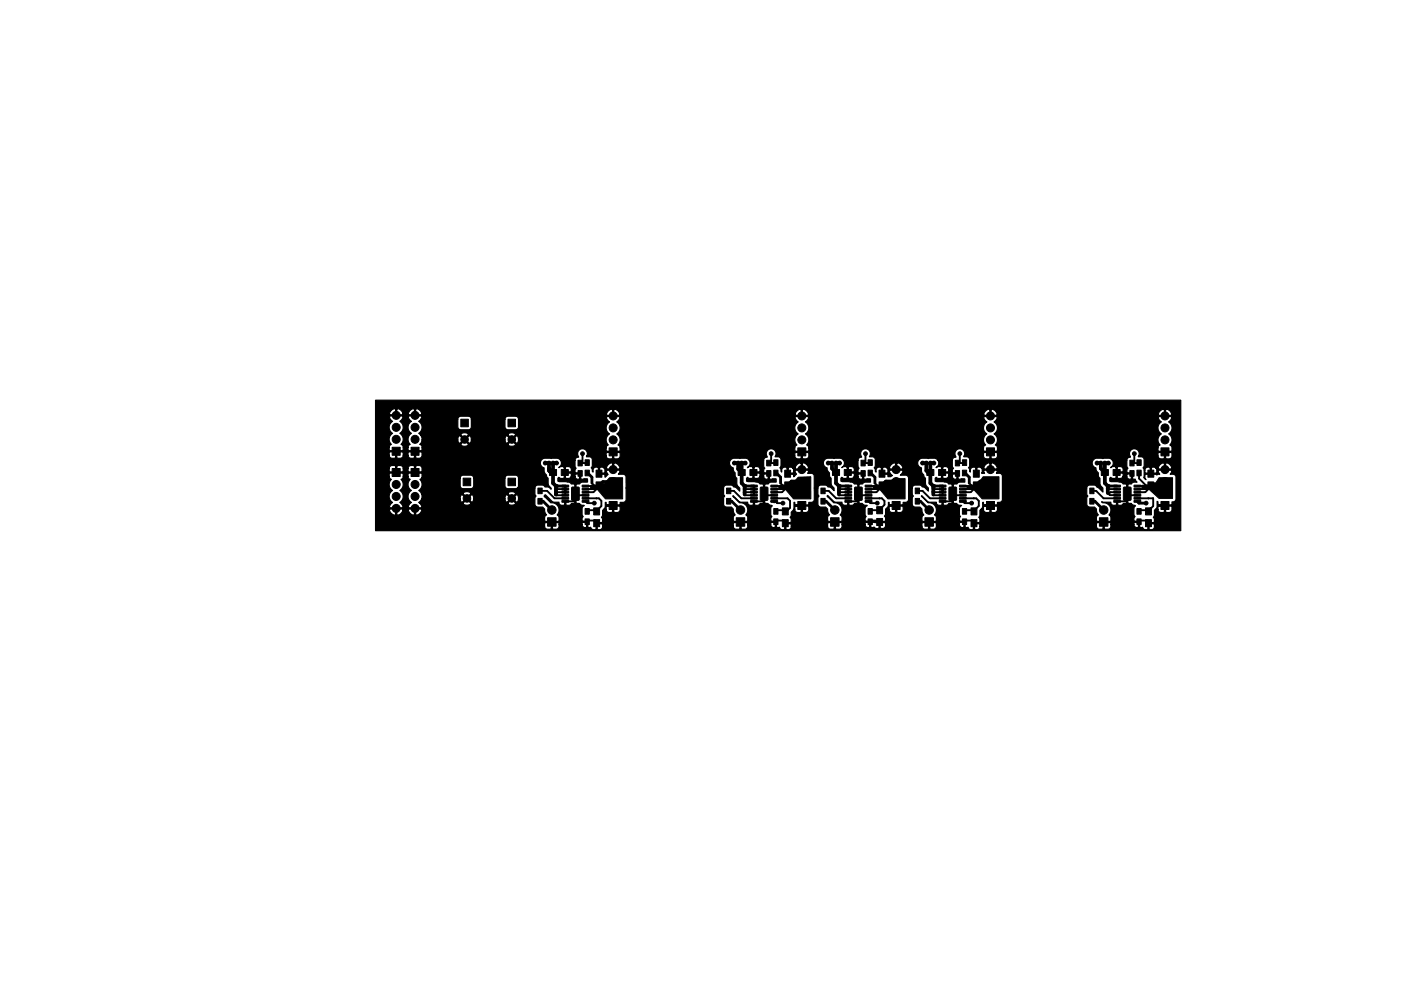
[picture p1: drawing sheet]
<svg xmlns="http://www.w3.org/2000/svg" width="297mm" height="210mm" viewBox="0 0 297 210" stroke-linecap="round" stroke-linejoin="round" font-family="sans-serif">
<g fill="#000" stroke="#000" stroke-width=".21">
<path d="M83.1 94.9h1.7v1.7h-1.7zM87.1 94.9h1.7v1.7h-1.7zM97.7 88.9h1.6v1.6h-1.6zM107.7 88.9h1.6v1.6h-1.6zM122.5 97.6h1v1.2h-1zM124.1 97.5h.8v1.2h-.8zM129.2 95h1.6v1.7h-1.6zM162.6 97.6h.9v1.2h-.9zM164 97.5h.9v1.2h-.9zM169.2 95h1.7v1.7h-1.7zM182.6 97.6h.8v1.2h-.8zM184 97.5h1v1.2h-1z"/>
<path d="M202.6 97.6h.8v1.2h-.8zM204 97.5h1v1.2h-1zM209.1 95h1.7v1.7h-1.7zM239.5 97.6h1v1.2h-1zM241.1 97.5h.8v1.2h-.8zM246.1 95h1.7v1.7h-1.7zM83.1 99.4h1.7v1.7h-1.7zM87.1 99.4h1.7v1.7h-1.7zM98.2 101.4h1.6v1.6h-1.6zM107.7 101.4h1.6v1.6h-1.6zM114.1 103.5h.8v1.2h-.8zM114.1 105.7h.8v1.2h-.8z"/>
<path d="M116.5 99.6h1.5v1.3h-1.5zM116.1 109.8h1.8v1.8h-1.8zM119 99.6h1.5v1.3h-1.5zM119.2 106.2h1.3l.1 .3-1.4 .1zM119.2 105.6l1.3-.1 .1 .3-1.4 .1zM119.2 104.9h1.3l.1 .3-1.4 .1zM119.2 104.3l1.3-.1 .1 .3-1.4 .1zM119.2 103.6h1.3l.1 .3-1.4 .1zM119.2 103l1.3-.1 .1 .3-1.4 .1zM121.2 103.4l1.4-.1 .2 .2v2.4l-.1 .2-1.3 .1-.2-.2zM122.5 99.8h1v1.2h-1zM124.1 107.9h.8v1.2h-.8z"/>
<path d="M124.1 110.1h.8v1.2h-.8zM123.5 103l1.3-.1 .1 .3-1.4 .1zM123.5 103.6h1.3l.1 .3-1.4 .1zM123.5 104.3l1.3-.1 .1 .3-1.4 .1zM123.5 104.9h1.3l.1 .3-1.4 .1zM123.5 105.6l1.3-.1 .1 .3-1.4 .1zM123.5 106.2h1.3l.1 .3-1.4 .1zM124.1 99.7h.8v1.2h-.8zM125.9 107.7h1.2v1.5h-1.2zM125.9 110.2h1.2v1.5h-1.2zM126.4 102.2h1.2v1.5h-1.2zM126.4 99.7h1.2v1.5h-1.2z"/>
<path d="M129.2 106.4h1.6v1.7h-1.6zM125.2 103h1.4l.1-.5h1.5l1-1.2h2.8v4.5h-3.6l-1.7-1.9-1.5-.1zM154 105.7h.9v1.2h-.9zM154 103.5h.9v1.2h-.9zM156.5 99.6h1.5v1.3h-1.5zM156.1 109.8h1.8v1.8h-1.8zM159 99.6h1.5v1.3h-1.5zM159.2 106.2h1.3l.1 .3-1.4 .1zM159.2 105.6l1.3-.1 .1 .3-1.4 .1zM159.2 104.9h1.3l.1 .3-1.4 .1zM159.2 104.3l1.3-.1 .1 .3-1.4 .1zM159.2 103.6h1.3l.1 .3-1.4 .1z"/>
<path d="M159.2 103l1.3-.1 .1 .3-1.4 .1zM161.2 103.4l1.4-.1 .2 .2v2.4l-.1 .2-1.3 .1-.2-.2zM162.6 99.8h.9v1.2h-.9zM164 110.1h.9v1.2h-.9zM164 107.9h.9v1.2h-.9zM163.5 103l1.3-.1 .1 .3-1.4 .1zM163.5 103.6h1.3l.1 .3-1.4 .1zM163.5 104.3l1.3-.1 .1 .3-1.4 .1zM163.5 104.9h1.3l.1 .3-1.4 .1zM163.5 105.6l1.3-.1 .1 .3-1.4 .1zM163.5 106.2h1.3l.1 .3-1.4 .1zM164 99.7h.9v1.2h-.9z"/>
<path d="M165.9 110.2h1.2v1.5h-1.2zM165.9 107.7h1.2v1.5h-1.2zM166.4 102.2h1.2v1.5h-1.2zM166.4 99.7h1.2v1.5h-1.2zM169.2 106.4h1.7v1.7h-1.7zM165.1 103h1.4l.1-.5h1.5l1.1-1.3h2.7v4.6h-3.7l-1.6-1.9-1.5-.1zM174 105.7h1v1.2h-1zM174 103.5h1v1.2h-1zM176.5 99.6h1.5v1.3h-1.5zM176.1 109.8h1.8v1.8h-1.8zM179 99.6h1.5v1.3h-1.5zM179.2 103l1.3-.1 .1 .3-1.4 .1z"/>
<path d="M179.2 103.6h1.3l.1 .3-1.4 .1zM179.2 104.3l1.3-.1 .1 .3-1.4 .1zM179.2 104.9h1.3l.1 .3-1.4 .1zM179.2 105.6l1.3-.1 .1 .3-1.4 .1zM179.2 106.2h1.3l.1 .3-1.4 .1zM181.2 103.4l1.4-.1 .2 .2v2.4l-.1 .2-1.3 .1-.2-.2zM182.6 99.8h.8v1.2h-.8zM184 110.1h1v1.2h-1zM184 107.9h1v1.2h-1zM183.5 106.2h1.3l.1 .3-1.4 .1zM183.5 105.6l1.3-.1 .1 .3-1.4 .1zM183.5 104.9h1.3l.1 .3-1.4 .1z"/>
<path d="M183.5 104.3l1.3-.1 .1 .3-1.4 .1zM183.5 103.6h1.3l.1 .3-1.4 .1zM183.5 103l1.3-.1 .1 .3-1.4 .1zM184 99.7h1v1.2h-1zM185.9 110h1.2v1.5h-1.2zM185.9 107.5h1.2v1.5h-1.2zM186.4 102.2h1.2v1.5h-1.2zM186.4 99.7h1.2v1.5h-1.2zM189.1 106.4h1.8v1.7h-1.8zM185.1 103h1.4l.1-.5h1.4l1.5-1h2.4v4.3h-3.7l-1.7-1.9-1.4-.1zM194 105.7h1v1.2h-1zM194 103.5h1v1.2h-1z"/>
<path d="M196.5 99.6h1.5v1.3h-1.5zM196.1 109.8h1.8v1.8h-1.8zM199 99.6h1.5v1.3h-1.5zM199.2 103l1.3-.1 .1 .3-1.4 .1zM199.2 103.6h1.3l.1 .3-1.4 .1zM199.2 104.3l1.3-.1 .1 .3-1.4 .1zM199.2 104.9h1.3l.1 .3-1.4 .1zM199.2 105.6l1.3-.1 .1 .3-1.4 .1zM199.2 106.2h1.3l.1 .3-1.4 .1zM201.2 103.4l1.4-.1 .2 .2v2.4l-.1 .2-1.3 .1-.2-.2zM202.6 99.8h.8v1.2h-.8zM204 110.1h1v1.2h-1z"/>
<path d="M204 107.9h1v1.2h-1zM203.5 106.2h1.3l.1 .3-1.4 .1zM203.5 105.6l1.3-.1 .1 .3-1.4 .1zM203.5 104.9h1.3l.1 .3-1.4 .1zM203.5 104.3l1.3-.1 .1 .3-1.4 .1zM203.5 103.6h1.3l.1 .3-1.4 .1zM203.5 103l1.3-.1 .1 .3-1.4 .1zM204 99.7h1v1.2h-1zM205.9 110.2h1.2v1.5h-1.2zM205.9 107.7h1.2v1.5h-1.2zM206.4 102.2h1.2v1.5h-1.2zM206.4 99.7h1.2v1.5h-1.2z"/>
<path d="M209.1 106.4h1.7v1.7h-1.7zM205 103h1.5v-.5l1.2-.3 .8-1.1h3.3v4.7h-3.6l-1.7-1.9-1.5-.1zM231.1 105.7h.8v1.2h-.8zM231.1 103.5h.8v1.2h-.8zM233.5 99.6h1.5v1.3h-1.5zM233.1 109.8h1.8v1.8h-1.8zM236 99.6h1.5v1.3h-1.5zM236.2 103l1.3-.1 .1 .3-1.4 .1zM236.2 103.6h1.3l.1 .3-1.4 .1zM236.2 104.3l1.3-.1 .1 .3-1.4 .1zM236.2 104.9h1.3l.1 .3-1.4 .1zM236.2 105.6l1.3-.1 .1 .3-1.4 .1z"/>
<path d="M236.2 106.2h1.3l.1 .3-1.4 .1zM238.2 103.4l1.4-.1 .2 .2v2.4l-.1 .2-1.3 .1-.2-.2zM239.5 99.8h1v1.2h-1zM241.1 110.1h.8v1.2h-.8zM241.1 107.9h.8v1.2h-.8zM240.5 106.2h1.3l.1 .3-1.4 .1zM240.5 105.6l1.3-.1 .1 .3-1.4 .1zM240.5 104.9h1.3l.1 .3-1.4 .1zM240.5 104.3l1.3-.1 .1 .3-1.4 .1zM240.5 103.6h1.3l.1 .3-1.4 .1zM240.5 103l1.3-.1 .1 .3-1.4 .1zM241.1 99.7h.8v1.2h-.8z"/>
<path d="M242.9 107.7h1.2v1.5h-1.2zM242.9 110.2h1.2v1.5h-1.2zM243.4 102.2h1.2v1.5h-1.2zM243.4 99.7h1.2v1.5h-1.2zM246.1 106.4h1.7v1.7h-1.7zM242.1 102.9h1.4l.1-.5h1.4l.8-1.1h2.8v4.4h-2.9l-2.1-1.9-1.5-.1z"/>
<circle cx="84" cy="90.7" r=".85"/>
<circle cx="84" cy="93.2" r=".85"/>
<circle cx="84" cy="88.1" r=".85"/>
<circle cx="88" cy="93.2" r=".85"/>
<circle cx="88" cy="90.7" r=".85"/>
<circle cx="88" cy="88.1" r=".85"/>
<circle cx="98.5" cy="93.2" r=".8"/>
<circle cx="108.5" cy="93.2" r=".8"/>
<circle cx="115.6" cy="98.2" r=".4"/>
<circle cx="116.4" cy="98.2" r=".4"/>
<circle cx="117.2" cy="98.2" r=".4"/>
<circle cx="118" cy="98.2" r=".4"/>
<circle cx="123.5" cy="96.2" r=".4"/>
<circle cx="130" cy="99.6" r=".85"/>
<circle cx="130" cy="93.3" r=".85"/>
<circle cx="130" cy="90.8" r=".85"/>
<circle cx="130" cy="88.2" r=".85"/>
<circle cx="155.7" cy="98.2" r=".4"/>
<circle cx="156.5" cy="98.2" r=".4"/>
<circle cx="157.3" cy="98.2" r=".4"/>
<circle cx="158" cy="98.2" r=".4"/>
<circle cx="163.5" cy="96.2" r=".4"/>
<circle cx="170" cy="88.2" r=".85"/>
<circle cx="170" cy="99.6" r=".85"/>
<circle cx="170" cy="90.8" r=".85"/>
<circle cx="170" cy="93.3" r=".85"/>
<circle cx="175.6" cy="98.2" r=".4"/>
<circle cx="176.4" cy="98.2" r=".4"/>
<circle cx="177.3" cy="98.2" r=".4"/>
<circle cx="178" cy="98.2" r=".4"/>
<circle cx="183.5" cy="96.2" r=".4"/>
<circle cx="190" cy="99.6" r=".85"/>
<circle cx="195.6" cy="98.2" r=".4"/>
<circle cx="196.4" cy="98.2" r=".4"/>
<circle cx="197.3" cy="98.2" r=".4"/>
<circle cx="198" cy="98.2" r=".4"/>
<circle cx="203.5" cy="96.2" r=".4"/>
<circle cx="210" cy="93.3" r=".85"/>
<circle cx="210" cy="90.8" r=".85"/>
<circle cx="210" cy="88.2" r=".85"/>
<circle cx="210" cy="99.6" r=".85"/>
<circle cx="232.6" cy="98.2" r=".4"/>
<circle cx="233.4" cy="98.2" r=".4"/>
<circle cx="234.2" cy="98.2" r=".4"/>
<circle cx="235" cy="98.2" r=".4"/>
<circle cx="240.5" cy="96.2" r=".4"/>
<circle cx="247" cy="88.2" r=".85"/>
<circle cx="247" cy="90.8" r=".85"/>
<circle cx="247" cy="93.3" r=".85"/>
<circle cx="247" cy="99.6" r=".85"/>
<circle cx="84" cy="107.9" r=".85"/>
<circle cx="84" cy="102.8" r=".85"/>
<circle cx="84" cy="105.3" r=".85"/>
<circle cx="88" cy="102.8" r=".85"/>
<circle cx="88" cy="105.3" r=".85"/>
<circle cx="88" cy="107.9" r=".85"/>
<circle cx="99" cy="105.7" r=".8"/>
<circle cx="108.5" cy="105.7" r=".8"/>
<circle cx="117" cy="108.2" r=".9"/>
<circle cx="126" cy="106.7" r=".4"/>
<circle cx="130" cy="102.2" r=".85"/>
<circle cx="130" cy="104.7" r=".85"/>
<circle cx="157" cy="108.2" r=".9"/>
<circle cx="166" cy="106.7" r=".4"/>
<circle cx="170" cy="104.7" r=".85"/>
<circle cx="170" cy="102.2" r=".85"/>
<circle cx="177" cy="108.2" r=".9"/>
<circle cx="186" cy="106.7" r=".4"/>
<circle cx="190" cy="104.7" r=".85"/>
<circle cx="190" cy="102.2" r=".85"/>
<circle cx="197" cy="108.2" r=".9"/>
<circle cx="206" cy="106.7" r=".4"/>
<circle cx="210" cy="102.2" r=".85"/>
<circle cx="210" cy="104.7" r=".85"/>
<circle cx="234" cy="108.2" r=".9"/>
<circle cx="243" cy="106.7" r=".4"/>
<circle cx="247" cy="104.7" r=".85"/>
<circle cx="247" cy="102.2" r=".85"/>
</g>
<g fill="none" stroke="#000" stroke-width=".6">
<path d="M114.5 106.3h.6l1.9 1.9M118.1 103.1h1.7v1.3M124.5 100.3l1 .9v1.3M126.5 108.4v.1M127.8 102.2h2.2v2.5l-1.7-1.7h-1.3zM128.8 107.2h1.2M154.5 106.3h.6l1.9 1.9M158.1 103.1h1.8v1.3M164.5 100.3l1 .9v1.3M168.7 107.2h1.3M174.5 106.3h.6l1.9 1.9M178.1 103.1h1.8v1.3"/>
<path d="M184.5 100.3l1 .9v1.3M188.7 107.2h1.3M194.5 106.3h.6l1.9 1.9M198.1 103.1h1.7v1.3M204.5 100.3l1 .9v1.3M208.7 107.2h1.3M231.5 106.3h.6l1.9 1.9M235.1 103.1h1.7M241.1 106.4l.4 .3h1.5M241.5 100.3h.1M245.8 107.2h1.2"/>
</g>
<g fill="none" stroke="#000" stroke-width=".4">
<path d="M123.5 96.2v2M124.5 98.1l-1.5 .1M163.5 96.2v2M164.5 98.1l-1.5 .1M183.5 96.2v2M184.5 98.1l-1.5 .1M203.5 96.2v2M204.5 98.1l-1.5 .1M240.5 96.2v2M241.5 98.1l-1.5 .1M114.5 104.1h1.5l1.6 1.6h2.2M117.9 104.3l1.9 .1v.7h-1.7l-.2-.2"/>
<path d="M118.5 110.7h1.2M119.8 103.8h-1.9M124.2 105.1h-1.9l-.3-.4v1.5l-.2 .2h-2M124.2 105.7h2.8l.5 .5v1.2l-1 1M124.2 103.1h2.7M124.2 106.4l.3 .3h1.5M125 110.4h1.2l.3 .3M125.5 102.5l.5 .5h1M126.5 105.7h.1M126.5 108.2h-1.5l-.2 .3h-.3M127 103l-.8 .8h-2M127 103v.2l-1.2 1.2h-1.6"/>
<path d="M154.5 104.1h1.1l1.6 1.6h2.7M157.9 104.5l2-.1v.7h-1.9l-.1-.2M157.9 103.8h2M158.5 110.7h1.2M163.5 106.4h.9l.3 .3h1.3M164.2 105.1h-1.9l-.3-.4v1.5l-.2 .2h-1.9M164.2 105.7h2.8l.5 .5v1.5l-.5 .5h-2.3l-.2 .3M164.2 103.1h2.7M164.2 106.4v.2M165 110.4h1.2l.3 .3M165.5 102.5l.5 .5h1M167 103l-.8 .8h-2"/>
<path d="M167 103v.2l-1.2 1.2h-1.6M174.5 104.1h1.2l1.6 1.6h2.6M177.9 104.3l2 .1v.7h-2v-.2M178.5 110.7h1.2M179.9 103.8h-2M183.5 106.4h.6l.4 .3h1.5M184.1 105.1h-1.8l-.3-.4v1.5l-.2 .2h-1.9M184.1 105.7h2.9l.5 .6v.8l-1 1.1h-2v.3M184.1 103.1h2.8M185 110.4h1.2l.3 .3M185.5 102.5l.5 .5h1M186.5 105.7h.1"/>
<path d="M187 103l-.8 .8h-2.1M187 103v.2l-1.2 1.2h-1.7M194.5 104.1h1.1l1.6 1.6h2.6M197.9 104.3l1.9 .1v.7h-1.9v-.2M197.9 103.5l.2 .3h1.7M198.5 110.7h1.2M203.5 106.4h.6l.4 .3h1.5M204.1 105.1h-1.8l-.3-.4v1.5l-.2 .2h-2M204.1 105.7h2.9l.5 .6v1l-1 1.2M204.1 103.1h2.8M205 110.4h1.2l.3 .3M205.5 102.5l.5 .5h1"/>
<path d="M206.5 105.7h.1M206.5 108.2h-1.8l-.2 .3M207 103l-.8 .8h-2.1M207 103v.2l-1.2 1.2h-1.7M231.5 104.1h.9l1.6 1.6h2.8M234.9 103.7l1.9 .1M235.5 110.7h1.2M236.5 105l.1 .1M236.8 104.4h-1.4l-.2 .2h-.3l.4 .4 1.5 .1M241.1 105.1h-1.8l-.3-.4v1.5l-.2 .2h-2M241.1 105.7h3.4v1.7l-1 1M241.1 103.1h2.8"/>
<path d="M241.5 100.3v1.2l1.5 1.5h1M242 110.4h1.2l.3 .3M243.5 105.7h.1M243.5 108.2h-1.7l-.3 .3M243.5 108.2v.3M244 103l-.8 .8h-2.1M244 103v.2l-1.2 1.2h-1.7M244 107.7l-.5 .5"/>
</g>
<g fill="none" stroke="#000" stroke-width=".8">
<path d="M115.7 98.2h.8M116.4 98.2v1.6l.4 .4h.4l-.8-.8M118 98.2h-.8v4.3l.7 .6M155.7 98.2h.8v1.3l.7 .7M158 98.2h-.8v4.3l.7 .6M175.6 98.2h.8v1.2l.9 .8M178 98.2h-.7v4.3l.6 .6M195.6 98.2h.8v1.6l.4 .4h.5M198 98.2h-.7v4.3l.6 .6M232.6 98.2h.8v1.2l.8 .8M235 98.2h-.8v4.3l.7 .6M117.9 103.1h.2"/>
<path d="M117.9 103.1v1.8M117.9 104.8h.1M157.9 103.1h.2M157.9 103.1v1.8M167.8 102.2h2.2v2.5l-1.7-1.7h-1.3zM177.9 103.1h.2M177.9 103.1v1.8M187.8 102.2h2.2v2.5l-1.7-1.7h-1.3zM197.9 103.1h.2M197.9 103.1v1.8M207.8 102.2h2.2v2.5l-1.5-1.5h-.5l-.3-.2h-.7zM234.9 103.1h.2"/>
<path d="M234.9 103.1v1.5M244 103h2.2l.8-.8v2.5l-.9-.8-1.6-.2v-.2z"/>
</g>
<path d="M79.6 84.9h170.7v27.7h-170.7v-1h35.9l.1 .4 .3 .2 .8 .1 .2-.2v-1.2h.2v1.2l.2 .2h.6a.72 .72 0 0 0 .6-1h4.9v.1a.58 .58 0 0 0 1 .4v-1h-.8l-.2 .5h-4.9l-.1-.4h-2.8l-.1 .1v.6h-35.9v-3.4h3l.3 .7a.81 .81 0 0 0 1 .3v-1.2h.2v1.2l.3 .1 .7-.4 .3-.7h1.2l.3 .7a.81 .81 0 0 0 1 .3v-1.2h.2v1.2l.3 .1 .5-.2 .4-.5 .1-.4-.1-.2h-2.6l-.1 .2h-1.2l-.1-.2h-2.6l-.1 .2h-3v-7.1h2.9l.1 .4 .4 .2-.2 .1a1.48 1.48 0 0 0 .4 2.3 1.48 1.48 0 0 0 0 2.5l-.3 .3a.67 .67 0 0 0-.2 .8h2.6l.1-.2-.1-.4-.5-.5 .1-.1a1.49 1.49 0 0 0-.1-2.4 1.48 1.48 0 0 0 .2-2.4l.4-.2 .1-.4h1l.1 .4 .4 .2-.2 .1a1.48 1.48 0 0 0 .4 2.3 1.48 1.48 0 0 0 0 2.5l-.3 .3a.67 .67 0 0 0-.2 .8h2.6l.1-.3-.4-.7h9.2l.1 .3 .8 .2 .6-.2 .1-.3h7.9a.96 .96 0 0 0 1.6 0l-.8-.8-.8 .8h-7.9l-.8-.8-.8 .8h-9.2l-.2-.1 .6-.8h8.2l.2 .7 .2 .1 .8-.9h.4l.8 .9 .2-.1 .2-.7h6.7l.2 .7 .2 .1 .8-.9h.4l.8 .9a.96 .96 0 0 0 0-1.7l-.8 .8h-.4l-.8-.8-.2 .1-.2 .8h-6.7l-.1-.7-.3-.2-.8 .8h-.4l-.8-.8a.78 .78 0 0 0-.4 .9h-8.2v-1h8.8l.8 .8 .8-.8h7.9l.8 .8 .8-.8a.96 .96 0 0 0-1.6 0h-7.9l-.1-.3-.8-.2-.6 .2-.1 .3h-8.8l-.6-.7a1.48 1.48 0 0 0 .2-2.4l.4-.3h8.2v1.6l.1 .5 .5 .2h1.6a.64 .64 0 0 0 .6-.7v-1.6h6.7v1.8l.4 .4 5.9-.1v1.4l.3 .3-.3 .4v1.5l.4 .4 1.2 .1 .5 .4v.7l.4 .6-.4 .3v.9l.1 .1h2.8l.1-.1v-.8l-.3-.5a1.54 1.54 0 0 0 .1-1.7 1.54 1.54 0 0 0-1.5-.8l-1-1a.4 .4 0 0 1-.4-.3 .4 .4 0 0 1 .1-.4l1.8 1.5 1.2 .1a.55 .55 0 0 0 .6 .6h.5l.1-.2v-.4h.3v.4l.1 .2h.7l.4-.4h.5l.2-.2v-3.8l-.2-.1h-.6l-.5-.4-2.3-.2v-.7l.2-.1 .4 .2h.6l.1-.2v-.9h.3v.9l.1 .2h.7l.4-.5h.8a.59 .59 0 0 0 .3 .6 .59 .59 0 0 0 .7-.1v-.9h-.8l-.2 .4h-.8v-.5l-.1-.1h-1.4v-1.3h.3v1h1.1a.68 .68 0 0 0 .1-.7 .68 .68 0 0 0-.6-.4h-.5l-.1 .1-1-.1-.4 .2 .5-.7-.2-.9h3.1v1.4a.42 .42 0 0 1 .3 .3 .42 .42 0 0 1-.3 .4v.5l.2 .1h1v1.2l.2 .2 .5-.2 .8 .1v.7h-1.2l-.5 .4h-.6l-.2 .1v3.8l1.8 .7-.5 .5v1.4l.3 .4-.3 .4v.4l.2 .2h1v1.2l.2 .1h.4a.68 .68 0 0 0 1.2 .3v-1.1h.2v1.1l.2 .2a.72 .72 0 0 0 1-.8h27.7l.1 .4 .3 .2 .8 .1 .2-.2v-1.2h.2v1.2l.2 .2h.6a.72 .72 0 0 0 .6-1h4.9v.1a.58 .58 0 0 0 1 .4v-1h-.8l-.2 .5h-4.9l-.1-.4h-2.8l-.1 .1v.6h-27.7l-.2-.5h-1.2v-.2h1.2l.2-.2v-.6l-.3-.4 .3-.3v-1.1l.2-.2h.5l.1 .4 .3 .2h.8l.2-.1v-1.2h.2v1.2l.2 .1h.5a.64 .64 0 0 0 .7-.6v-.6l-.2-.1h-2.6l-.2 .1v.6h-.5l.3-.6v-.9h.2v.4l.2 .1h2.6l.2-.1v-.4h.6a.64 .64 0 0 0 .7-.7l-.1-2.4h20.7v1.4a.42 .42 0 0 1 .3 .3 .42 .42 0 0 1-.3 .4v1.3a.64 .64 0 0 0 .6 .7h1a1.02 1.02 0 0 1 .5 1.1l.4 .6-.4 .4v.8l.1 .1h2.8l.1-.1v-.8l-.4-.4a1.53 1.53 0 0 0 .3-1.8 1.53 1.53 0 0 0-1.6-.8l-1.3-1.2-.2-.3h.1l1.5 1.3 1.6 .1a.55 .55 0 0 0 .6 .6h.5l.1-.2v-.4h.3v.4l.1 .2h.7l.4-.4h.5l.2-.2v-3.8l-.2-.1h-.6l-.5-.4-2.3-.2v-.7l.2-.1 .4 .2h.6l.1-.2v-.9h.3v.9l.1 .2h.7l.4-.5h.8a.58 .58 0 0 0 .3 .6 .58 .58 0 0 0 .7-.1v-.9h-.8l-.2 .4h-.8v-.5l-.1-.1h-1.4v-1.3h.3v1h1.1a.68 .68 0 0 0 .1-.7 .68 .68 0 0 0-.6-.4h-.5l-.1 .1-1-.1-.4 .2 .5-.7-.2-.9h3.1v1.4a.42 .42 0 0 1 .3 .3 .42 .42 0 0 1-.3 .4v.5l.2 .1h1v1.2l.2 .2 .5-.2 .8 .1v.7h-1.2l-.5 .4h-.6l-.2 .1v3.8l.2 .2h.5l.3 .3 .7 .2-.4 .5v1.4a.42 .42 0 0 1 .3 .4 .42 .42 0 0 1-.3 .4v.4l.2 .2h1v1.2l.2 .1h.4l.1 .1a.69 .69 0 0 0 1.1 .2v-1.1h.2v1.1l.2 .2a.72 .72 0 0 0 1-.8h7.7l.1 .4 .3 .2 .8 .1 .2-.2v-1.2h.2v1.2l.2 .2h.6a.72 .72 0 0 0 .6-1h4.9v.1a.58 .58 0 0 0 1 .4v-1h.2v1l.2 .1 .5-.1 .3 .3h.6l.2-.1v-1.1h.2v1.1a.68 .68 0 0 0 1.1-.4h7.8l.1 .4 .3 .2 .8 .1 .2-.2v-1.2h.2v1.2l.2 .2h.6a.72 .72 0 0 0 .6-1h4.9v.1a.58 .58 0 0 0 1 .4v-1h-.8l-.2 .5h-4.9l-.1-.4h-2.8l-.1 .1v.6h-7.8l.1-.6-.2-.1-2.2-.1h-1.8l-.2 .5h-4.9l-.1-.4h-2.8l-.1 .1v.6h-7.7l-.2-.5h-1.2v-.2h1.2l.2-.2v-.6l-.3-.4 .3-.3v-.7l.5-.6h.2a.64 .64 0 0 0 .7 .6h.5l.2-.1v-1.2h.2v1.2l.2 .1h.7l.3-.2 .2-.3v-.7l-.2-.1h-2.6l-.2 .1v.6h-.2v-1.5h.2v.4l.2 .1h2.6l.2-.1v-.4h.5a.64 .64 0 0 0 .6-.7v-2.4h.8v1.4a.42 .42 0 0 1 .3 .3 .42 .42 0 0 1-.3 .4v1.3a.64 .64 0 0 0 .6 .7h1a1.02 1.02 0 0 1 .5 1.1l.4 .6-.4 .4v.8l.1 .1h2.8l.1-.1v-.8l-.4-.4a1.53 1.53 0 0 0 .3-1.8 1.53 1.53 0 0 0-1.6-.8l-1.3-1.2-.2-.3 .2-.1 1.5 1.4 1.5 .1a.55 .55 0 0 0 .6 .6h.5l.1-.2v-.4h.3v.4l.1 .2h.7l.4-.4h.5l.2-.2v-3.8l-.2-.1h-.6l-.5-.4-2.3-.2v-.7l.2-.1 .4 .2h.6l.1-.2v-.9h.3v.9l.1 .2h.7l.4-.5h.8a.58 .58 0 0 0 .3 .6 .58 .58 0 0 0 .7-.1v-.9h-.8l-.2 .4h-.8v-.5l-.1-.1h-1.4v-1.3h.3v1h1.1a.68 .68 0 0 0 .1-.7 .68 .68 0 0 0-.6-.4h-.5l-.1 .1-1-.1-.4 .2 .5-.7-.2-.9h3.1v1.4a.42 .42 0 0 1 .3 .3 .42 .42 0 0 1-.3 .4v.5l.2 .1h1v1.2l.2 .2 .5-.2 .8 .1v.7h-1.2l-.5 .4h-.6l-.2 .1v3.8l1.8 .7-.5 .5v1.4a.42 .42 0 0 1 .3 .4 .42 .42 0 0 1-.3 .4v.4l.2 .2h4l.2-.1v-.5l-.3-.5 .3-.4v-1h.7a.64 .64 0 0 0 .6 .6h.6l.2-.1v-1.2h.2v1.2l.2 .1h.7l.3-.2 .2-.3v-.7l-.2-.1h-2.6l-.2 .1v.6h-.7l.5-.7 .1-.8h.1v.4l.2 .1h2.6l.2-.1v-.4h.5a.64 .64 0 0 0 .6-.7v-2.4h.8v1.4a.42 .42 0 0 1 .3 .3 .42 .42 0 0 1-.3 .4v1.3a.64 .64 0 0 0 .6 .7h1a1.02 1.02 0 0 1 .5 1.1l.4 .6-.4 .4v.8l.1 .1h2.8l.1-.1v-.8l-.4-.4a1.53 1.53 0 0 0 .3-1.8 1.53 1.53 0 0 0-1.6-.8l-1.3-1.2-.2-.3h.1l1.5 1.3 1.6 .1a.55 .55 0 0 0 .6 .6h.5l.1-.2v-.4h.3v.4l.1 .2h.7l.4-.4h.5l.2-.2v-3.8l-.2-.1h-.6l-.5-.4-2.3-.2v-.7l.2-.1 .4 .2h.6l.1-.2v-.9h.3v.9l.1 .2h.7l.4-.5h.8a.58 .58 0 0 0 .3 .6 .58 .58 0 0 0 .7-.1v-.9h-.8l-.2 .4h-.8v-.5l-.1-.1h-1.4v-1.3h.3v1h1.1a.68 .68 0 0 0 .1-.7 .68 .68 0 0 0-.6-.4h-.5l-.1 .1-1-.1-.4 .2 .5-.7-.2-.9h3.1v1.4a.42 .42 0 0 1 .3 .3 .42 .42 0 0 1-.3 .4v.5l.2 .1h1v1.2l.2 .2 .5-.2 .8 .1v.7h-1.2l-.5 .4h-.6l-.2 .1v3.8l1.8 .7-.5 .5v1.4a.42 .42 0 0 1 .3 .4 .42 .42 0 0 1-.3 .4v.4l.2 .2h1v1.2l.2 .1h.4l.1 .1a.69 .69 0 0 0 1.1 .2v-1.1h.2v1.1l.2 .2a.72 .72 0 0 0 1-.8h24.7l.1 .4 .3 .2 .8 .1 .2-.2v-1.2h.2v1.2l.2 .2h.6a.72 .72 0 0 0 .6-1h4.9v.1a.58 .58 0 0 0 1 .4v-1h-.8l-.2 .5h-4.9l-.1-.4h-2.8l-.1 .1v.6h-24.7l-.2-.5h-1.2v-.2h1.2l.2-.2v-.6l-.3-.4 .3-.3v-1.1l.2-.2h.5l.1 .4 .3 .2h.8l.2-.1v-1.2h.2v1.2l.2 .1h.5a.64 .64 0 0 0 .7-.6v-.6l-.2-.1h-2.6l-.2 .1v.6h-.5l.3-.6 .1-.9h.1v.4l.2 .1h2.6l.2-.1v-.4h.4a.64 .64 0 0 0 .6-.7v-2.4h17.9v1.4a.42 .42 0 0 1 .3 .3 .42 .42 0 0 1-.3 .4v1.3a.64 .64 0 0 0 .7 .7h.9a1.02 1.02 0 0 1 .5 1.1l.4 .6-.4 .4v.8l.1 .1h2.8l.1-.1v-.8l-.4-.4a1.53 1.53 0 0 0 .3-1.8 1.53 1.53 0 0 0-1.6-.8l-.2-.2 1.9 .1a.55 .55 0 0 0 .6 .6h.5l.1-.2v-.4h.3v.4l.1 .2h.7l.4-.4h.5l.2-.2v-3.8l-.2-.1h-.6l-.5-.4-2.3-.2v-.7l.2-.1 .4 .2h.6l.1-.2v-.9h.3v.9l.1 .2h.7l.4-.5h.8a.59 .59 0 0 0 .3 .6 .59 .59 0 0 0 .7-.1v-.9h-.8l-.2 .4h-.8v-.5l-.1-.1h-1.4v-1.3h.3v1h1.1a.68 .68 0 0 0 .1-.7 .68 .68 0 0 0-.6-.4h-.5l-.1 .1-1-.1-.4 .2 .5-.7-.2-.9h3.1v1.4a.42 .42 0 0 1 .3 .3 .42 .42 0 0 1-.3 .4v.5l.2 .1h1v1.2l.2 .2 .4-.1 .4 .7h-.7l-.5 .4h-.6l-.2 .1v3.8l.2 .2h.6l.2 .3 .6 .2-.3 .5v1.4l.3 .4-.3 .4v.4l.2 .2h1v1.2l.2 .1h.4a.68 .68 0 0 0 1.2 .3v-1.1h.2v1.1l.2 .2a.73 .73 0 0 0 1-.7v-.4l-.2-.2h-1.2v-.2h1.2l.2-.2v-.6a.42 .42 0 0 1-.3-.4 .42 .42 0 0 1 .3-.3v-1.1l.2-.2h.5a.64 .64 0 0 0 .6 .6h.6l.2-.1v-1.2h.2v1.2l.2 .1h.7l.3-.2 .2-.3v-.7l-.2-.1h-2.6l-.2 .1v.6h-.5l.3-.6v-1.1l.2 .1v.5l.2 .1h2.6l.2-.1v-.5a.68 .68 0 0 0 .8-.7v-4.7l-.4-.4-.8-.1a.66 .66 0 0 0 .2-.8h-2.6l-.1 .2 .3 .6-.6 .2-.2-.2h-2.2l-.2 .2v.4l.3 .5-.5-.4 .1-1.6h.1v.5l.2 .2h1v-1.1h.2v1.1h1l.2-.2v-.5l-.3-.4h.6l.1 .2h1.2v-1.2h.2v1.2h1.2l.1-.2a1.22 1.22 0 0 0-1.5-1 1.12 1.12 0 0 0-1.3 1l-1-.2-.7 .2a.68 .68 0 0 0-.7-.2 .68 .68 0 0 0-.5 .6l-.1-.1a.42 .42 0 0 1-.3-.4 .42 .42 0 0 1 .3-.3v-1.4a.64 .64 0 0 0-.7-.6h-.6l.1-.2h4.1l.1 .4 .3 .2 .8 .1 .2-.2v-1.2h.2v1.2l.2 .2h.5a.64 .64 0 0 0 .7-.7v-.5l-.2-.2h-2.6l-.2 .2v.5h-4.1a1.07 1.07 0 0 0-1.1-1.5 1.07 1.07 0 0 0-.6 1.8 .65 .65 0 0 0-.8 .6h-3.1l-.7-.4h-2.6l-.6 .2-.3 .5v.7l.3 .4 .5 .3v.5l.5 .5v.8l.3 .3v1a1.24 1.24 0 0 0 .6 1.2v.8l-1.5-1.4-.4-.1-1.1 .1-.3 .2-.1 .3h-17.9v-2.7l-.4-.3-.8-.1 .1-.4-.1-.2h-2.6l-.1 .2 .1 .4h-.6l.2-.2v-.5l-.3-.4h.6l.1 .2h1.2v-1.2h.2v1.2h1.2a1.07 1.07 0 0 0-1.4-1.2 1.12 1.12 0 0 0-1.3 1l-1.3-.2-.2 .2v1.3h-.2v-1.3a.74 .74 0 0 0-.9 0 .74 .74 0 0 0-.3 .9l-.4-1 .3-.3-.1-1.6-.3-.3-.9-.1 .1-.2h4.1a.64 .64 0 0 0 .6 .7h.6l.2-.2v-1.2h.2v1.2l.2 .2 .7-.1 .3-.1 .2-.4v-.6l-.2-.2h-2.6l-.2 .2v.5h-4.1l.1-.1a1.07 1.07 0 0 0-1.3-1.3 1.07 1.07 0 0 0-.5 1.7 .65 .65 0 0 0-.8 .6h-3.1l-.7-.4h-2.6l-.6 .2-.3 .5v.7l.3 .4 .5 .3v.9l.8 1.2v1a1.24 1.24 0 0 0 .6 1.2v.6l-.7-.7-.6-.2-.3-.3-1.2-.1a.64 .64 0 0 0-.6 .6h-.8v-2.1a.64 .64 0 0 0-.6-.6h-1.1l.2-.2a.67 .67 0 0 0 .2-.8h-2.6l-.1 .2 .1 .4 .5 .5-.4 .2h-.5l-.2-.5h-1.2v-1.3h.2v1.1h1l.2-.2v-.5l-.3-.4h.6l.1 .2h1.2v-1.2h.2v1.2h1.2l.1-.2a1.22 1.22 0 0 0-1.5-1 1.12 1.12 0 0 0-1.3 1l-1-.2-.7 .2a.74 .74 0 0 0-1 0 .74 .74 0 0 0-.2 .9l-.4-1 .3-.3-.1-1.6-.3-.3-.9-.1a1.08 1.08 0 0 0-.2-1.4 1.08 1.08 0 0 0-1.4 0 1.08 1.08 0 0 0 0 1.5 .65 .65 0 0 0-.8 .6h-3.1l-.7-.4h-2.6l-.6 .2-.3 .5v.7l.3 .4 .5 .3v.5l.5 .5v.8l.3 .3v1a1.25 1.25 0 0 0 .6 1.2v.5l-.6-.6-.7-.2-.3-.3-1.2-.1a.64 .64 0 0 0-.6 .6h-.8v-2.5a.63 .63 0 0 0-.6-.6h-.8l.2-.4-.1-.2h-2.6a.65 .65 0 0 0 .2 .8l-.5 .5-.3-.5h-1.2v-1.3h.2v1.1h1l.2-.2v-.5l-.3-.4h.6l.1 .2h1.2v-1.2h.2v1.2h1.2l.1-.2a1.22 1.22 0 0 0-1.5-1 1.12 1.12 0 0 0-1.3 1l-1-.2-.7 .2a.74 .74 0 0 0-1 0 .74 .74 0 0 0-.2 .9l-.4-1 .3-.3-.1-1.6-.3-.3-.9-.1 .1-.2h4.1a.64 .64 0 0 0 .7 .7h.5l.2-.2v-1.2h.2v1.2l.2 .2 .7-.1 .3-.1 .2-.4v-.6l-.2-.2h-2.6l-.2 .2v.5h-4.1l.1-.1a1.07 1.07 0 0 0-1.3-1.3 1.07 1.07 0 0 0-.5 1.7 .65 .65 0 0 0-.8 .6h-3.1l-.7-.4h-2.5l-.6 .2-.3 .5v.6l.3 .5 .5 .3v.6l.4 .4v.8l.3 .3v1a1.25 1.25 0 0 0 .6 1.2v.6l-.7-.7-.6-.2-.3-.3-1.2-.1a.64 .64 0 0 0-.6 .6h-20.7v-2.3a.63 .63 0 0 0-.6-.6h-1l.3-.6-.1-.2h-2.6a.68 .68 0 0 0 .2 .9l-.6 .5v-.4l-.2-.2h-1.2v-1.3h.2v1.1h1l.2-.2v-.5l-.3-.4h.6l.1 .2h1.2v-1.2h.2v1.2h1.2a1.07 1.07 0 0 0-1.4-1.2 1.12 1.12 0 0 0-1.3 1l-1-.2-.7 .2a.74 .74 0 0 0-.9 0 .74 .74 0 0 0-.3 .9l-.4-1 .3-.3-.1-1.6-.3-.3-.9-.1 .1-.2h4.1a.64 .64 0 0 0 .7 .7h.5l.2-.2v-1.2h.2v1.2l.2 .2 .7-.1 .3-.1 .2-.4v-.6l-.2-.2h-2.6l-.2 .2v.5h-4.1l.1-.1a1.07 1.07 0 0 0-1.3-1.3 1.07 1.07 0 0 0-.5 1.7 .65 .65 0 0 0-.8 .6h-3.1l-.6-.4h-1.9a1.63 1.63 0 0 0-1.4 .2 1.12 1.12 0 0 0 .5 1.9v.9l.8 1.2 .1 1.5 .5 .7v.2l-.5-.4-.8-.1-.2-.3-.4-.1-1.1 .1-.3 .2-.1 .3h-3.7l.2-.3v-1.8a.64 .64 0 0 0-.6-.6h-1.7l-.4 .2-.1 .4h-6.7a.64 .64 0 0 0-.6-.6h-1.7l-.4 .3-.1 .3h-8.2l.1-.9-.2-.1h-2.6l-.2 .1v.6h-1v-.6l-.2-.1h-2.6l-.2 .1v.6h-2.9v-1.7h2.9v.6l.2 .1h1.2v-1.2h.2v1.2h1.2l.2-.1v-.6h1v.6l.2 .1h1.2v-1.2h.2v1.2h1.2l.2-.1v-.6a.64 .64 0 0 0-.7-.6h-.5l-.2 .1-1.1-.1-.3 .1-.2 .5h-1a.64 .64 0 0 0-.7-.6h-.5l-.2 .1-1.1-.1-.4 .2-.1 .4h-2.9v-2.8h2.9a.64 .64 0 0 0 .6 .6h.6l.2-.1v-1.2h.2v1.2l.2 .1h.8l.3-.2 .1-.4h1a.64 .64 0 0 0 .6 .6h.6l.2-.1v-1.2h.2v1.2l.2 .1h.7l.3-.2 .2-.3v-.7l-.2-.1h-2.6l-.2 .1v.6h-1v-.6l-.2-.1h-2.6l-.2 .1v.6h-2.9v-1.7h2.9v.6l.2 .1h2.6l.2-.1v-.6h1v.6l.2 .1h2.6l.2-.1v-.5h39v.6l.2 .1h2.6l.2-.1v-.6h37v.6l.2 .1h2.6l.2-.1v-.6h37v.6l.2 .1h2.6l.2-.1v-.6h34v.6l.2 .1h2.6l.2-.1v-.7l-.5-.5 .2-.1a1.48 1.48 0 0 0-.4-2.2 1.48 1.48 0 0 0 0-2.6l.3-.3a.67 .67 0 0 0 .2-.8h-2.6l-.1 .2 .1 .4 .5 .5-.1 .1a1.49 1.49 0 0 0 .1 2.5 1.48 1.48 0 0 0-.2 2.3l-.4 .3-.1 .3h-34l-.1-.3-.4-.3 .2-.1a1.48 1.48 0 0 0-.4-2.2 1.48 1.48 0 0 0 0-2.6l.3-.3a.67 .67 0 0 0 .2-.8h-2.6l-.1 .2 .1 .4 .5 .5-.1 .1a1.49 1.49 0 0 0 .1 2.5 1.48 1.48 0 0 0-.2 2.3l-.4 .3-.1 .3h-37l-.1-.3-.4-.3 .2-.1a1.48 1.48 0 0 0-.4-2.2 1.48 1.48 0 0 0 0-2.6l.3-.3a.67 .67 0 0 0 .2-.8h-2.6l-.1 .2 .1 .4 .5 .5-.1 .1a1.49 1.49 0 0 0 .1 2.5 1.48 1.48 0 0 0-.2 2.3l-.4 .3-.1 .3h-37l-.1-.3-.4-.3 .2-.1a1.48 1.48 0 0 0-.4-2.2 1.48 1.48 0 0 0 0-2.6l.3-.3a.67 .67 0 0 0 .2-.8h-2.6l-.1 .2 .1 .4 .5 .5-.1 .1a1.49 1.49 0 0 0 .1 2.5 1.48 1.48 0 0 0-.2 2.3l-.4 .3-.1 .3h-39a.65 .65 0 0 0-.5-.7l8.7-.1a.96 .96 0 0 0 1.6 0h8.4l.1 .3 .8 .2 .6-.2 .1-.3-.8-.8-.8 .8h-8.4l-.8-.8-.8 .8h-8.6l.4-.9h7.6l.2 .7 .2 .1 .8-.9h.4l.8 .9 .2-.1 .2-.7h7.2l.2 .7 .2 .1 .8-.9h.4l.8 .9a.96 .96 0 0 0 0-1.7l-.8 .8h-.4l-.8-.8-.2 .1-.2 .8h-7.2l-.1-.7-.3-.2-.8 .8h-.4l-.8-.8a.78 .78 0 0 0-.4 .9h-7.6l-.1-.5-.3-.5h8.6l.8 .8 .8-.8h8.4l.8 .8 .8-.8a.96 .96 0 0 0-1.6 0h-8.4l-.1-.3-.8-.2-.6 .2-.1 .3h-8.6l-.3-.4a1.48 1.48 0 0 0 0-2.5l.4-.5h7.9v1.6l.1 .5 .5 .2h1.6a.64 .64 0 0 0 .6-.7v-1.6h7.2v1.6l.1 .5 .5 .2h1.6a.64 .64 0 0 0 .6-.7v-1.6l-.1-.4-.5-.2h-1.6a.64 .64 0 0 0-.6 .6h-7.2l-.1-.3-.4-.3h-1.7a.64 .64 0 0 0-.6 .6h-7.9l.2-.4-.1-.2h-2.6a.96 .96 0 0 0 .5 1.1 1.48 1.48 0 0 0 0 2.5 1.48 1.48 0 0 0-.2 2.4l-.4 .2-.1 .4h-1l-.1-.4-.4-.2 .2-.1a1.48 1.48 0 0 0-.4-2.3 1.48 1.48 0 0 0 0-2.5l.3-.3a.67 .67 0 0 0 .2-.8h-2.6l-.1 .2 .1 .4 .5 .5-.1 .1a1.49 1.49 0 0 0 .1 2.4 1.48 1.48 0 0 0-.2 2.4l-.4 .2-.1 .4h-2.9v-7.1h3l.1 .2h1.2v-1.2h.2v1.2h1.2l.1-.2h1.2l.1 .2h1.2v-1.2h.2v1.2l1.3-.1h39.2l.1 .2h1.2v-1.2h.2v1.2h1.2l.1-.2h37.2l.1 .2h1.2v-1.2h.2v1.2h1.2l.1-.2h37.2l.1 .2h1.2v-1.2h.2v1.2h1.2l.1-.2h34.2l.1 .2h1.2v-1.2h.2v1.2h1.2a1.07 1.07 0 0 0-1.4-1.2 1.12 1.12 0 0 0-1.3 1h-34.2l-.3-.7a1.02 1.02 0 0 0-1.2-.3 1.12 1.12 0 0 0-1.3 1h-37.2l-.3-.7a1.02 1.02 0 0 0-1.2-.3 1.12 1.12 0 0 0-1.3 1h-37.2l-.3-.7a1.02 1.02 0 0 0-1.2-.3 1.12 1.12 0 0 0-1.3 1h-39.2v-.1a1.22 1.22 0 0 0-1.5-1 1.12 1.12 0 0 0-1.3 1h-1.2l-.3-.7a1.02 1.02 0 0 0-1.2-.3 1.12 1.12 0 0 0-1.3 1h-3z" fill="#000" stroke="#000" stroke-width=".25"/>
</svg>
